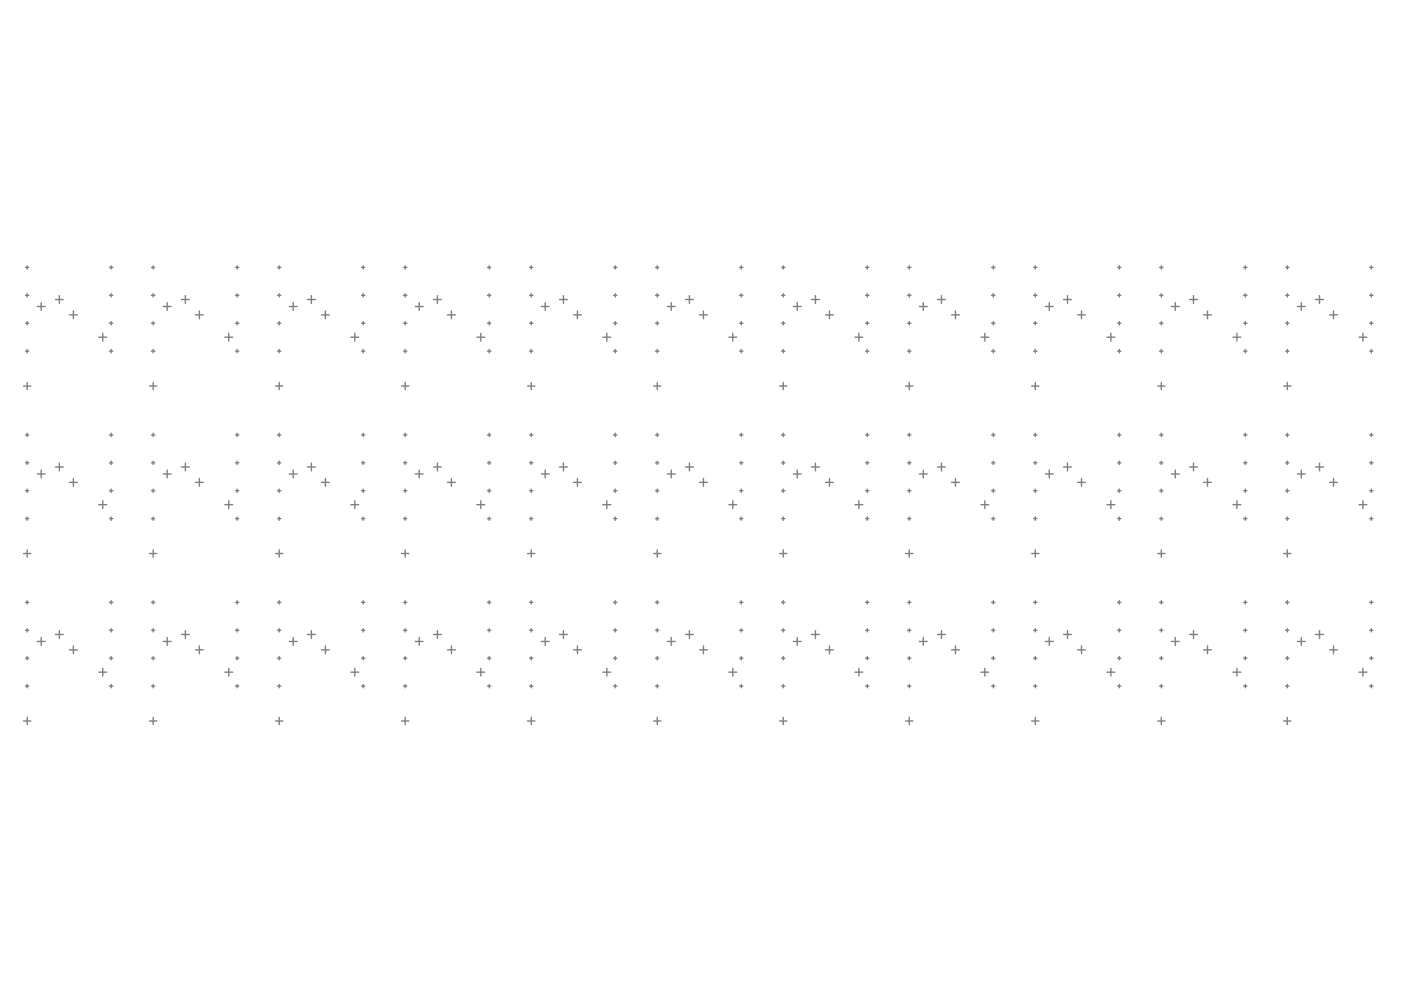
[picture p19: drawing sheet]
<svg xmlns="http://www.w3.org/2000/svg" width="287mm" height="202mm" viewBox="0 0 287 202" stroke-linecap="round" stroke-linejoin="round" font-family="sans-serif">
<g fill="none" stroke="#808080" stroke-width=".29">
<path d="M5.2 54.8h.7M5.6 54.4v.7M22.4 54.8h.7M22.8 54.4v.7M31 54.8h.7M31.4 54.4v.7M48.2 54.8h.7M48.6 54.4v.7M56.8 54.8h.7M57.2 54.4v.7M74 54.8h.7M74.4 54.4v.7"/>
<path d="M82.6 54.8h.7M83 54.4v.7M99.8 54.8h.7M100.2 54.4v.7M108.4 54.8h.7M108.8 54.4v.7M125.6 54.8h.7M125.9 54.4v.7M134.2 54.8h.7M134.5 54.4v.7M151.4 54.8h.7M151.7 54.4v.7"/>
<path d="M160 54.8h.7M160.3 54.4v.7M177.2 54.8h.7M177.5 54.4v.7M185.8 54.8h.7M186.1 54.4v.7M203 54.8h.7M203.3 54.4v.7M211.6 54.8h.7M211.9 54.4v.7M228.8 54.8h.7M229.1 54.4v.7"/>
<path d="M237.4 54.8h.7M237.7 54.4v.7M254.6 54.8h.7M254.9 54.4v.7M263.2 54.8h.7M263.5 54.4v.7M280.4 54.8h.7M280.7 54.4v.7M4.8 79.1h1.5M5.2 60.5h.7M5.2 66.2h.7M5.2 71.9h.7"/>
<path d="M5.6 60.1v.7M5.6 65.9v.6M5.6 71.6v.7M5.6 78.3v1.5M7.6 62.8h1.6M8.4 62v1.6M11.4 61.3h1.6M12.2 60.5v1.6M14.2 64.5h1.6M15 63.7v1.6M20.2 69.1h1.6M21 68.3v1.6"/>
<path d="M22.4 60.5h.7M22.4 66.2h.7M22.4 71.9h.7M22.8 60.1v.7M22.8 65.9v.6M22.8 71.6v.7M30.6 79.1h1.5M31 60.5h.7M31 66.2h.7M31 71.9h.7M31.4 60.1v.7M31.4 65.9v.6"/>
<path d="M31.4 71.6v.7M31.4 78.3v1.5M33.4 62.8h1.6M34.2 62v1.6M37.1 61.3h1.7M38 60.5v1.6M40 64.5h1.6M40.8 63.7v1.6M46 69.1h1.6M46.8 68.3v1.6M48.2 60.5h.7M48.2 66.2h.7"/>
<path d="M48.2 71.9h.7M48.6 60.1v.7M48.6 65.9v.6M48.6 71.6v.7M56.4 79.1h1.5M56.8 60.5h.7M56.8 66.2h.7M56.8 71.9h.7M57.2 60.1v.7M57.2 65.9v.6M57.2 71.6v.7M57.2 78.3v1.5"/>
<path d="M59.2 62.8h1.6M60 62v1.6M62.9 61.3h1.7M63.7 60.5v1.6M65.8 64.5h1.6M66.6 63.7v1.6M71.8 69.1h1.6M72.6 68.3v1.6M74 60.5h.7M74 66.2h.7M74 71.9h.7M74.4 60.1v.7"/>
<path d="M74.4 65.9v.6M74.4 71.6v.7M82.2 79.1h1.5M82.6 60.5h.7M82.6 66.2h.7M82.6 71.9h.7M83 60.1v.7M83 65.9v.6M83 71.6v.7M83 78.3v1.5M85 62.8h1.6M85.8 62v1.6"/>
<path d="M88.7 61.3h1.6M89.5 60.5v1.6M91.6 64.5h1.6M92.4 63.7v1.6M97.6 69.1h1.6M98.4 68.3v1.6M99.8 60.5h.7M99.8 66.2h.7M99.8 71.9h.7M100.2 60.1v.7M100.2 65.9v.6M100.2 71.6v.7"/>
<path d="M108 79.1h1.5M108.4 60.5h.7M108.4 66.2h.7M108.4 71.9h.7M108.8 60.1v.7M108.8 65.9v.6M108.8 71.6v.7M108.8 78.3v1.5M110.8 62.8h1.6M111.6 62v1.6M114.5 61.3h1.6M115.3 60.5v1.6"/>
<path d="M117.4 64.5h1.6M118.2 63.7v1.6M123.4 69.1h1.6M124.2 68.3v1.6M125.6 60.5h.7M125.6 66.2h.7M125.6 71.9h.7M125.9 60.1v.7M125.9 65.9v.6M125.9 71.6v.7M133.8 79.1h1.5M134.2 60.5h.7"/>
<path d="M134.2 66.2h.7M134.2 71.9h.7M134.5 60.1v.7M134.5 65.9v.6M134.5 71.6v.7M134.5 78.3v1.5M136.6 62.8h1.6M137.4 62v1.6M140.3 61.3h1.6M141.1 60.5v1.6M143.2 64.5h1.6M144 63.7v1.6"/>
<path d="M149.2 69.1h1.6M150 68.3v1.6M151.4 60.5h.7M151.4 66.2h.7M151.4 71.9h.7M151.7 60.1v.7M151.7 65.9v.6M151.7 71.6v.7M159.6 79.1h1.5M160 60.5h.7M160 66.2h.7M160 71.9h.7"/>
<path d="M160.3 60.1v.7M160.3 65.9v.6M160.3 71.6v.7M160.3 78.3v1.5M162.4 62.8h1.6M163.2 62v1.6M166.1 61.3h1.6M166.9 60.5v1.6M169 64.5h1.6M169.8 63.7v1.6M175 69.1h1.6M175.8 68.3v1.6"/>
<path d="M177.2 60.5h.7M177.2 66.2h.7M177.2 71.9h.7M177.5 60.1v.7M177.5 65.9v.6M177.5 71.6v.7M185.4 79.1h1.5M185.8 60.5h.7M185.8 66.2h.7M185.8 71.9h.7M186.1 60.1v.7M186.1 65.9v.6"/>
<path d="M186.1 71.6v.7M186.1 78.3v1.5M188.2 62.8h1.6M189 62v1.6M191.9 61.3h1.6M192.7 60.5v1.6M194.8 64.5h1.6M195.6 63.7v1.6M200.8 69.1h1.6M201.6 68.3v1.6M203 60.5h.7M203 66.2h.7"/>
<path d="M203 71.9h.7M203.3 60.1v.7M203.3 65.9v.6M203.3 71.6v.7M211.2 79.1h1.5M211.6 60.5h.7M211.6 66.2h.7M211.6 71.9h.7M211.9 60.1v.7M211.9 65.9v.6M211.9 71.6v.7M211.9 78.3v1.5"/>
<path d="M214 62.8h1.6M214.8 62v1.6M217.7 61.3h1.6M218.5 60.5v1.6M220.6 64.5h1.6M221.4 63.7v1.6M226.6 69.1h1.6M227.4 68.3v1.6M228.8 60.5h.7M228.8 66.2h.7M228.8 71.9h.7M229.1 60.1v.7"/>
<path d="M229.1 65.9v.6M229.1 71.6v.7M237 79.1h1.5M237.4 60.5h.7M237.4 66.2h.7M237.4 71.9h.7M237.7 60.1v.7M237.7 65.9v.6M237.7 71.6v.7M237.7 78.3v1.5M239.8 62.8h1.6M240.6 62v1.6"/>
<path d="M243.5 61.3h1.6M244.3 60.5v1.6M246.4 64.5h1.6M247.2 63.7v1.6M252.4 69.1h1.6M253.2 68.3v1.6M254.6 60.5h.7M254.6 66.2h.7M254.6 71.9h.7M254.9 60.1v.7M254.9 65.9v.6M254.9 71.6v.7"/>
<path d="M262.8 79.1h1.5M263.2 60.5h.7M263.2 66.2h.7M263.2 71.9h.7M263.5 60.1v.7M263.5 65.9v.6M263.5 71.6v.7M263.5 78.3v1.5M265.6 62.8h1.6M266.4 62v1.6M269.3 61.3h1.6M270.1 60.5v1.6"/>
<path d="M272.2 64.5h1.6M273 63.7v1.6M278.2 69.1h1.6M279 68.3v1.6M280.4 60.5h.7M280.4 66.2h.7M280.4 71.9h.7M280.7 60.1v.7M280.7 65.9v.6M280.7 71.6v.7M5.2 89.1h.7M5.2 94.8h.7"/>
<path d="M5.6 88.7v.7M5.6 94.4v.7M7.6 97.1h1.6M8.4 96.3v1.6M11.4 95.6h1.6M12.2 94.8v1.6M14.2 98.8h1.6M15 98v1.6M22.4 89.1h.7M22.4 94.8h.7M22.8 88.7v.7M22.8 94.4v.7"/>
<path d="M31 89.1h.7M31 94.8h.7M31.4 88.7v.7M31.4 94.4v.7M33.4 97.1h1.6M34.2 96.3v1.6M37.1 95.6h1.7M38 94.8v1.6M40 98.8h1.6M40.8 98v1.6M48.2 89.1h.7M48.2 94.8h.7"/>
<path d="M48.6 88.7v.7M48.6 94.4v.7M56.8 89.1h.7M56.8 94.8h.7M57.2 88.7v.7M57.2 94.4v.7M59.2 97.1h1.6M60 96.3v1.6M62.9 95.6h1.7M63.7 94.8v1.6M65.8 98.8h1.6M66.6 98v1.6"/>
<path d="M74 89.1h.7M74 94.8h.7M74.4 88.7v.7M74.4 94.4v.7M82.6 89.1h.7M82.6 94.8h.7M83 88.7v.7M83 94.4v.7M85 97.1h1.6M85.8 96.3v1.6M88.7 95.6h1.6M89.5 94.8v1.6"/>
<path d="M91.6 98.8h1.6M92.4 98v1.6M99.8 89.1h.7M99.8 94.8h.7M100.2 88.7v.7M100.2 94.4v.7M108.4 89.1h.7M108.4 94.8h.7M108.8 88.7v.7M108.8 94.4v.7M110.8 97.1h1.6M111.6 96.3v1.6"/>
<path d="M114.5 95.6h1.6M115.3 94.8v1.6M117.4 98.8h1.6M118.2 98v1.6M125.6 89.1h.7M125.6 94.8h.7M125.9 88.7v.7M125.9 94.4v.7M134.2 89.1h.7M134.2 94.8h.7M134.5 88.7v.7M134.5 94.4v.7"/>
<path d="M136.6 97.1h1.6M137.4 96.3v1.6M140.3 95.6h1.6M141.1 94.8v1.6M143.2 98.8h1.6M144 98v1.6M151.4 89.1h.7M151.4 94.8h.7M151.7 88.7v.7M151.7 94.4v.7M160 89.1h.7M160 94.8h.7"/>
<path d="M160.3 88.7v.7M160.3 94.4v.7M162.4 97.1h1.6M163.2 96.3v1.6M166.1 95.6h1.6M166.9 94.8v1.6M169 98.8h1.6M169.8 98v1.6M177.2 89.1h.7M177.2 94.8h.7M177.5 88.7v.7M177.5 94.4v.7"/>
<path d="M185.8 89.1h.7M185.8 94.8h.7M186.1 88.7v.7M186.1 94.4v.7M188.2 97.1h1.6M189 96.3v1.6M191.9 95.6h1.6M192.7 94.8v1.6M194.8 98.8h1.6M195.6 98v1.6M203 89.1h.7M203 94.8h.7"/>
<path d="M203.3 88.7v.7M203.3 94.4v.7M211.6 89.1h.7M211.6 94.8h.7M211.9 88.7v.7M211.9 94.4v.7M214 97.1h1.6M214.8 96.3v1.6M217.7 95.6h1.6M218.5 94.8v1.6M220.6 98.8h1.6M221.4 98v1.6"/>
<path d="M228.8 89.1h.7M228.8 94.8h.7M229.1 88.7v.7M229.1 94.4v.7M237.4 89.1h.7M237.4 94.8h.7M237.7 88.7v.7M237.7 94.4v.7M239.8 97.1h1.6M240.6 96.3v1.6M243.5 95.6h1.6M244.3 94.8v1.6"/>
<path d="M246.4 98.8h1.6M247.2 98v1.6M254.6 89.1h.7M254.6 94.8h.7M254.9 88.7v.7M254.9 94.4v.7M263.2 89.1h.7M263.2 94.8h.7M263.5 88.7v.7M263.5 94.4v.7M265.6 97.1h1.6M266.4 96.3v1.6"/>
<path d="M269.3 95.6h1.6M270.1 94.8v1.6M272.2 98.8h1.6M273 98v1.6M280.4 89.1h.7M280.4 94.8h.7M280.7 88.7v.7M280.7 94.4v.7M4.8 113.4h1.5M5.2 100.5h.7M5.2 106.2h.7M5.6 100.2v.6"/>
<path d="M5.6 105.9v.7M5.6 112.6v1.5M20.2 103.4h1.6M21 102.6v1.6M22.4 100.5h.7M22.4 106.2h.7M22.8 100.2v.6M22.8 105.9v.7M30.6 113.4h1.5M31 100.5h.7M31 106.2h.7M31.4 100.2v.6"/>
<path d="M31.4 105.9v.7M31.4 112.6v1.5M46 103.4h1.6M46.8 102.6v1.6M48.2 100.5h.7M48.2 106.2h.7M48.6 100.2v.6M48.6 105.9v.7M56.4 113.4h1.5M56.8 100.5h.7M56.8 106.2h.7M57.2 100.2v.6"/>
<path d="M57.2 105.9v.7M57.2 112.6v1.5M71.8 103.4h1.6M72.6 102.6v1.6M74 100.5h.7M74 106.2h.7M74.4 100.2v.6M74.4 105.9v.7M82.2 113.4h1.5M82.6 100.5h.7M82.6 106.2h.7M83 100.2v.6"/>
<path d="M83 105.9v.7M83 112.6v1.5M97.6 103.4h1.6M98.4 102.6v1.6M99.8 100.5h.7M99.8 106.2h.7M100.2 100.2v.6M100.2 105.9v.7M108 113.4h1.5M108.4 100.5h.7M108.4 106.2h.7M108.8 100.2v.6"/>
<path d="M108.8 105.9v.7M108.8 112.6v1.5M123.4 103.4h1.6M124.2 102.6v1.6M125.6 100.5h.7M125.6 106.2h.7M125.9 100.2v.6M125.9 105.9v.7M133.8 113.4h1.5M134.2 100.5h.7M134.2 106.2h.7M134.5 100.2v.6"/>
<path d="M134.5 105.9v.7M134.5 112.6v1.5M149.2 103.4h1.6M150 102.6v1.6M151.4 100.5h.7M151.4 106.2h.7M151.7 100.2v.6M151.7 105.9v.7M159.6 113.4h1.5M160 100.5h.7M160 106.2h.7M160.3 100.2v.6"/>
<path d="M160.3 105.9v.7M160.3 112.6v1.5M175 103.4h1.6M175.8 102.6v1.6M177.2 100.5h.7M177.2 106.2h.7M177.5 100.2v.6M177.5 105.9v.7M185.4 113.4h1.5M185.8 100.5h.7M185.8 106.2h.7M186.1 100.2v.6"/>
<path d="M186.1 105.9v.7M186.1 112.6v1.5M200.8 103.4h1.6M201.6 102.6v1.6M203 100.5h.7M203 106.2h.7M203.3 100.2v.6M203.3 105.9v.7M211.2 113.4h1.5M211.6 100.5h.7M211.6 106.2h.7M211.9 100.2v.6"/>
<path d="M211.9 105.9v.7M211.9 112.6v1.5M226.6 103.4h1.6M227.4 102.6v1.6M228.8 100.5h.7M228.8 106.2h.7M229.1 100.2v.6M229.1 105.9v.7M237 113.4h1.5M237.4 100.5h.7M237.4 106.2h.7M237.7 100.2v.6"/>
<path d="M237.7 105.9v.7M237.7 112.6v1.5M252.4 103.4h1.6M253.2 102.6v1.6M254.6 100.5h.7M254.6 106.2h.7M254.9 100.2v.6M254.9 105.9v.7M262.8 113.4h1.5M263.2 100.5h.7M263.2 106.2h.7M263.5 100.2v.6"/>
<path d="M263.5 105.9v.7M263.5 112.6v1.5M278.2 103.4h1.6M279 102.6v1.6M280.4 100.5h.7M280.4 106.2h.7M280.7 100.2v.6M280.7 105.9v.7M5.2 123.4h.7M5.2 129.1h.7M5.2 134.8h.7M5.6 123v.7"/>
<path d="M5.6 128.7v.7M5.6 134.5v.6M7.6 131.4h1.6M8.4 130.6v1.6M11.4 129.9h1.6M12.2 129.1v1.6M14.2 133.1h1.6M15 132.3v1.6M20.2 137.7h1.6M21 136.9v1.6M22.4 123.4h.7M22.4 129.1h.7"/>
<path d="M22.4 134.8h.7M22.8 123v.7M22.8 128.7v.7M22.8 134.5v.6M31 123.4h.7M31 129.1h.7M31 134.8h.7M31.4 123v.7M31.4 128.7v.7M31.4 134.5v.6M33.4 131.4h1.6M34.2 130.6v1.6"/>
<path d="M37.1 129.9h1.7M38 129.1v1.6M40 133.1h1.6M40.8 132.3v1.6M46 137.7h1.6M46.8 136.9v1.6M48.2 123.4h.7M48.2 129.1h.7M48.2 134.8h.7M48.6 123v.7M48.6 128.7v.7M48.6 134.5v.6"/>
<path d="M56.8 123.4h.7M56.8 129.1h.7M56.8 134.8h.7M57.2 123v.7M57.2 128.7v.7M57.2 134.5v.6M59.2 131.4h1.6M60 130.6v1.6M62.9 129.9h1.7M63.7 129.1v1.6M65.8 133.1h1.6M66.6 132.3v1.6"/>
<path d="M71.8 137.7h1.6M72.6 136.9v1.6M74 123.4h.7M74 129.1h.7M74 134.8h.7M74.4 123v.7M74.4 128.7v.7M74.4 134.5v.6M82.6 123.4h.7M82.6 129.1h.7M82.6 134.8h.7M83 123v.7"/>
<path d="M83 128.7v.7M83 134.5v.6M85 131.4h1.6M85.8 130.6v1.6M88.7 129.9h1.6M89.5 129.1v1.6M91.6 133.1h1.6M92.4 132.3v1.6M97.6 137.7h1.6M98.4 136.9v1.6M99.8 123.4h.7M99.8 129.1h.7"/>
<path d="M99.8 134.8h.7M100.2 123v.7M100.2 128.7v.7M100.2 134.5v.6M108.4 123.4h.7M108.4 129.1h.7M108.4 134.8h.7M108.8 123v.7M108.8 128.7v.7M108.8 134.5v.6M110.8 131.4h1.6M111.6 130.6v1.6"/>
<path d="M114.5 129.9h1.6M115.3 129.1v1.6M117.4 133.1h1.6M118.2 132.3v1.6M123.4 137.7h1.6M124.2 136.9v1.6M125.6 123.4h.7M125.6 129.1h.7M125.6 134.8h.7M125.9 123v.7M125.9 128.7v.7M125.9 134.5v.6"/>
<path d="M134.2 123.4h.7M134.2 129.1h.7M134.2 134.8h.7M134.5 123v.7M134.5 128.7v.7M134.5 134.5v.6M136.6 131.4h1.6M137.4 130.6v1.6M140.3 129.9h1.6M141.1 129.1v1.6M143.2 133.1h1.6M144 132.3v1.6"/>
<path d="M149.2 137.7h1.6M150 136.9v1.6M151.4 123.4h.7M151.4 129.1h.7M151.4 134.8h.7M151.7 123v.7M151.7 128.7v.7M151.7 134.5v.6M160 123.4h.7M160 129.1h.7M160 134.8h.7M160.3 123v.7"/>
<path d="M160.3 128.7v.7M160.3 134.5v.6M162.4 131.4h1.6M163.2 130.6v1.6M166.1 129.9h1.6M166.9 129.1v1.6M169 133.1h1.6M169.8 132.3v1.6M175 137.7h1.6M175.8 136.9v1.6M177.2 123.4h.7M177.2 129.1h.7"/>
<path d="M177.2 134.8h.7M177.5 123v.7M177.5 128.7v.7M177.5 134.5v.6M185.8 123.4h.7M185.8 129.1h.7M185.8 134.8h.7M186.1 123v.7M186.1 128.7v.7M186.1 134.5v.6M188.2 131.4h1.6M189 130.6v1.6"/>
<path d="M191.9 129.9h1.6M192.7 129.1v1.6M194.8 133.1h1.6M195.6 132.3v1.6M200.8 137.7h1.6M201.6 136.9v1.6M203 123.4h.7M203 129.1h.7M203 134.8h.7M203.3 123v.7M203.3 128.7v.7M203.3 134.5v.6"/>
<path d="M211.6 123.4h.7M211.6 129.1h.7M211.6 134.8h.7M211.9 123v.7M211.9 128.7v.7M211.9 134.5v.6M214 131.4h1.6M214.8 130.6v1.6M217.7 129.9h1.6M218.5 129.1v1.6M220.6 133.1h1.6M221.4 132.3v1.6"/>
<path d="M226.6 137.7h1.6M227.4 136.9v1.6M228.8 123.4h.7M228.8 129.1h.7M228.8 134.8h.7M229.1 123v.7M229.1 128.7v.7M229.1 134.5v.6M237.4 123.4h.7M237.4 129.1h.7M237.4 134.8h.7M237.7 123v.7"/>
<path d="M237.7 128.7v.7M237.7 134.5v.6M239.8 131.4h1.6M240.6 130.6v1.6M243.5 129.9h1.6M244.3 129.1v1.6M246.4 133.1h1.6M247.2 132.3v1.6M252.4 137.7h1.6M253.2 136.9v1.6M254.6 123.4h.7M254.6 129.1h.7"/>
<path d="M254.6 134.8h.7M254.9 123v.7M254.9 128.7v.7M254.9 134.5v.6M263.2 123.4h.7M263.2 129.1h.7M263.2 134.8h.7M263.5 123v.7M263.5 128.7v.7M263.5 134.5v.6M265.6 131.4h1.6M266.4 130.6v1.6"/>
<path d="M269.3 129.9h1.6M270.1 129.1v1.6M272.2 133.1h1.6M273 132.3v1.6M278.2 137.7h1.6M279 136.9v1.6M280.4 123.4h.7M280.4 129.1h.7M280.4 134.8h.7M280.7 123v.7M280.7 128.7v.7M280.7 134.5v.6"/>
<path d="M4.8 147.7h1.5M5.2 140.5h.7M5.6 140.2v.7M5.6 146.9v1.5M22.4 140.5h.7M22.8 140.2v.7M30.6 147.7h1.5M31 140.5h.7M31.4 140.2v.7M31.4 146.9v1.5M48.2 140.5h.7M48.6 140.2v.7"/>
<path d="M56.4 147.7h1.5M56.8 140.5h.7M57.2 140.2v.7M57.2 146.9v1.5M74 140.5h.7M74.4 140.2v.7M82.2 147.7h1.5M82.6 140.5h.7M83 140.2v.7M83 146.9v1.5M99.8 140.5h.7M100.2 140.2v.7"/>
<path d="M108 147.7h1.5M108.4 140.5h.7M108.8 140.2v.7M108.8 146.9v1.5M125.6 140.5h.7M125.9 140.2v.7M133.8 147.7h1.5M134.2 140.5h.7M134.5 140.2v.7M134.5 146.9v1.5M151.4 140.5h.7M151.7 140.2v.7"/>
<path d="M159.6 147.7h1.5M160 140.5h.7M160.3 140.2v.7M160.3 146.9v1.5M177.2 140.5h.7M177.5 140.2v.7M185.4 147.7h1.5M185.8 140.5h.7M186.1 140.2v.7M186.1 146.9v1.5M203 140.5h.7M203.3 140.2v.7"/>
<path d="M211.2 147.7h1.5M211.6 140.5h.7M211.9 140.2v.7M211.9 146.9v1.5M228.8 140.5h.7M229.1 140.2v.7M237 147.7h1.5M237.4 140.5h.7M237.7 140.2v.7M237.7 146.9v1.5M254.6 140.5h.7M254.9 140.2v.7"/>
<path d="M262.8 147.7h1.5M263.2 140.5h.7M263.5 140.2v.7M263.5 146.9v1.5M280.4 140.5h.7M280.7 140.2v.7"/>
</g>
</svg>
